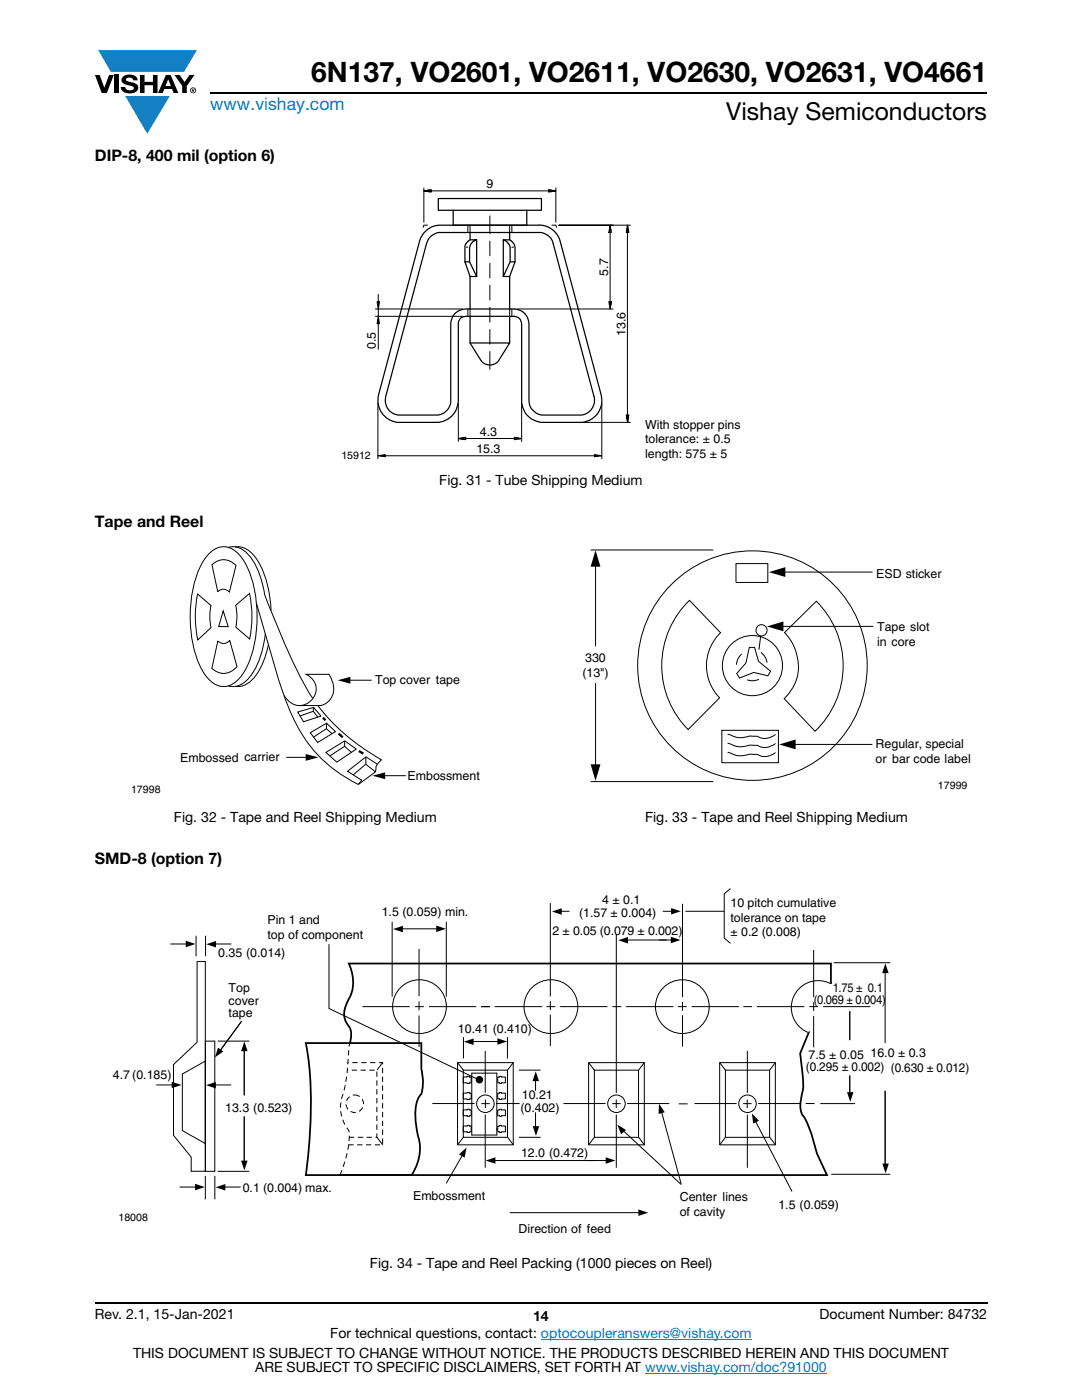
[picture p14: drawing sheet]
<svg xmlns="http://www.w3.org/2000/svg" width="216mm" height="279mm" viewBox="0 0 216 279" stroke-linecap="round" stroke-linejoin="round" font-family="sans-serif">
<defs><g id="words">
<text font-size="5.6" x="62.1" y="16.4">6N137, VO2601, VO2611, VO2630, VO2631, VO4661</text>
<text font-size="4.9" x="144.9" y="24">Vishay Semiconductors</text>
<text font-size="3.5" fill="#007ec4" x="42" y="21.9">www.vishay.com</text>
<g font-size="3.2">
<text x="18.9" y="32.1">DIP-8, 400 mil (option 6)</text>
<text x="18.9" y="105.2">Tape and Reel</text>
<text x="18.9" y="172.3">SMD-8 (option 7)</text>
</g>
<g font-size="2.8">
<text x="87.7" y="96.9">Fig. 31 - Tube Shipping Medium</text>
<text x="34.7" y="164">Fig. 32 - Tape and Reel Shipping Medium</text>
<text x="128.7" y="164">Fig. 33 - Tape and Reel Shipping Medium</text>
<text x="73.8" y="253.1">Fig. 34 - Tape and Reel Packing (1000 pieces on Reel)</text>
<text x="18.9" y="263.3">Rev. 2.1, 15-Jan-2021</text>
<text x="106.4" y="263.6">14</text>
<text x="163.6" y="263.3">Document Number: 84732</text>
<text x="65.9" y="267.1">For technical questions, contact: optocoupleranswers@vishay.com</text>
<text x="26.5" y="271">THIS DOCUMENT IS SUBJECT TO CHANGE WITHOUT NOTICE. THE PRODUCTS DESCRIBED HEREIN AND THIS DOCUMENT</text>
<text x="50.9" y="273.8">ARE SUBJECT TO SPECIFIC DISCLAIMERS, SET FORTH AT www.vishay.com/doc?91000</text>
</g>
<g font-size="2.5">
<text x="97.1" y="37.6">9</text>
<text x="121.3" y="55" transform="rotate(-90 121.3 55)">5.7</text>
<text x="75" y="69.7" transform="rotate(-90 75 69.7)">0.5</text>
<text x="124.8" y="67" transform="rotate(-90 124.8 67)">13.6</text>
<text x="95.7" y="87">4.3</text>
<text x="128.7" y="85.5">With stopper pins</text>
<text x="128.7" y="88.5">tolerance: ± 0.5</text>
<text x="95" y="90.4">15.3</text>
<text x="128.7" y="91.5">length: 575 ± 5</text>
<text x="174.8" y="115.3">ESD sticker</text>
<text x="175" y="126">Tape slot</text>
<text x="175" y="129">in core</text>
<text x="74.9" y="136.5">Top cover tape</text>
<text x="116.2" y="135.1">(13&quot;)</text>
<text x="116.8" y="132.2">330</text>
<text x="174.7" y="149.3">Regular, special</text>
<text x="36" y="152.1">Embossed carrier</text>
<text x="81.3" y="155.6">Embossment</text>
<text x="174.7" y="152.3">or bar code label</text>
<text x="53.4" y="184.5">Pin 1 and</text>
<text x="76.2" y="182.8">1.5 (0.059) min.</text>
<text x="115.5" y="183">(1.57 ± 0.004)</text>
<text x="120.2" y="180.4">4 ± 0.1</text>
<text x="145.8" y="180.9">10 pitch cumulative</text>
<text x="145.8" y="183.9">tolerance on tape</text>
<text x="43.5" y="191.1">0.35 (0.014)</text>
<text x="53.4" y="187.4">top of component</text>
<text x="110.3" y="186.7">2 ± 0.05 (0.079 ± 0.002)</text>
<text x="145.8" y="186.9">± 0.2 (0.008)</text>
<text x="166.2" y="197.9">1.75 ± 0.1</text>
<text x="45.6" y="198">Top</text>
<text x="45.6" y="200.5">cover</text>
<text x="45.6" y="203">tape</text>
<text x="162.4" y="200.4">(0.069 ± 0.004)</text>
<text x="91.4" y="206.2">10.41 (0.410)</text>
<text x="22.5" y="215.4">4.7 (0.185)</text>
<text x="160.8" y="213.8">(0.295 ± 0.002) (0.630 ± 0.012)</text>
<text x="161.3" y="211.4">7.5 ± 0.05</text>
<text x="173.7" y="211">16.0 ± 0.3</text>
<text x="44.9" y="222">13.3 (0.523)</text>
<text x="103.8" y="221.8">(0.402)</text>
<text x="104.1" y="219.4">10.21</text>
<text x="104" y="230.9">12.0 (0.472)</text>
<text x="48.4" y="237.9">0.1 (0.004) max.</text>
<text x="82.4" y="239.6">Embossment</text>
<text x="135.6" y="239.7">Center lines</text>
<text x="135.6" y="242.8">of cavity</text>
<text x="155.3" y="241.2">1.5 (0.059)</text>
<text x="103.5" y="246.1">Direction of feed</text>
</g>
<g font-size="2.1">
<text x="68.1" y="91.5">15912</text>
<text x="26.2" y="158.2">17998</text>
<text x="187.2" y="157.5">17999</text>
<text x="23.6" y="243.6">18008</text>
</g>
</g></defs>
<g fill="#147fc3">
<path d="M19.6 10h19.7l-2.6 4.3h-1.1h-13.5z"/>
<path d="M25 19.2h8.9l-4.5 7.5z"/>
</g>
<g fill="#000">
<path d="M18.9 15h1l.9 2.5 1-2.5h.9l-1.4 3.6h-1zM22.9 15h.9v3.6h-.9zM24.6 15.3a2.1 2.1 0 0 1 2.8 .3l.1 .4h-.9a.79 .79 0 0 0-.7-.5 .79 .79 0 0 0-.8 .4l.3 .3 1 .2a1.08 1.08 0 0 1 1.2 1 1.08 1.08 0 0 1-1.1 1.2 1.73 1.73 0 0 1-2.4-1.2h.9a.96 .96 0 0 0 .8 .6 .96 .96 0 0 0 .9-.4 1.31 1.31 0 0 0-1.2-.6 1.03 1.03 0 0 1-1.1-.6 1.03 1.03 0 0 1 .2-1.1zM27.9 15h.9v1.3h1.7v-1.3h.9v3.6h-.9v-1.6h-1.7v1.6h-.9zM34.8 15h1.1l.9 1.4 1-1.4h1l-1.5 2.2v1.4h-.9v-1.4zM118.8 109.8l1 3.3h-1.9zM153.4 114.2l3.3-1v1.9zM67.4 135.8l2.5-.7v1.3zM153 125l3.3-1v2zM61 150.5l2.5 .7-2.5 .6zM74.3 154.8l2.6-.7v1.4zM117.9 152.5h1.9l-1 3.3z"/>
<path d="M155.5 148.6l3.3-1v1.9zM37.1 187.7l1.9 .7-1.9 .6zM41.2 188.4l1.9-.6v1.3zM78.4 185.4l2-.6v1.3zM87 184.7l2 .7-2 .6zM110.1 181.9l2-.6v1.3zM123.4 187.6l1.9-.6v1.3zM133.9 187l1.9 .6-1.9 .6zM133.9 181.2l2 .7-2 .6zM176.7 192.3l.6 1.9h-1.3zM34.3 215.9l1.9 .6-1.9 .7zM41.1 216.6l2-.7v1.3z"/>
<path d="M48.2 203.8l-4.4 6.1zM43.5 209.1l1.1 .7-1.7 1.2zM48.8 207.8l.6 2h-1.3zM92.6 207.9l1.9-.6v1.2zM99.2 207.2l2 .7-2 .6zM106.9 213.8l.6 2h-1.2zM169 218h1.3l-.6 1.9zM38.9 236.3l2 .6-2 .6zM43 236.9l2-.6v1.3zM48.1 231.6h1.3l-.6 2zM91.6 230.4l1.5-1.4-.4 2zM96.9 231.6l2-.6v1.3z"/>
<path d="M106.3 224.8h1.3l-.7 1.9zM120.9 231l1.9 .6-1.9 .7zM123.2 224.4l1.7 1.1-1 .8zM131.5 220.3l1.2 1.7-1.3 .3zM150 222.2l1.5 1.5-1.2 .5zM176.1 232.2h1.3l-.7 2zM127.4 241.4l1.9 .6-1.9 .7z"/>
<path d="M33.6 15.9l.5 1.3h-1.1zM33.1 15l-1.6 3.6h1l.3-.8h1.5l.3 .8h1l-1.6-3.6z"/>
<path d="M38.4 17.8h.2v.2h-.2zM38.3 17.7v.7h.1v-.3l.4 .3-.2-.3 .2-.2-.1-.2z"/>
<path d="M38.1 18a.46 .46 0 0 1 .9 0 .46 .46 0 0 1-.9 0zM37.9 18a.6 .6 0 0 0 1.2 0 .6 .6 0 0 0-1.2 0z"/>
<circle cx="95.7" cy="215.5" r=".75"/>
</g>
<path d="M42 18.6h155M18.9 260h178.1" fill="none" stroke="#000" stroke-width=".36"/>
<path d="M107.9 267.3h42.1M128.7 274h36.3" fill="none" stroke="#007ec4" stroke-width=".2"/>
<g fill="none" stroke="#000" stroke-width=".2">
<path d="M84.6 38.1l1.4-.2v.4l-1.4-.2h1.4v.1h-.6M84.6 37.5v6.9M86 37.9l-1.3 .2M86 38.1h24.9l-1.4-.2v.4l1.4-.2M110 37.9h-.5v.3h.6M110.9 37.5v6.9M75.5 58.7v1.5M85.3 44.9h-.7l-.2 .5M93 49.3h.4M93.4 44.9v1.5M93.8 44.9v1.5M97.7 43.1v3.5"/>
<path d="M97.7 48.1v2.9M97.7 52.5v3M97.7 56.9v3M101.7 44.9v1.5M102.1 44.9v1.5M102.1 49.3h.4M110.1 44.9h.8l.2 .5M121.7 46.4v-1.5l-.2 1.5h.5l-.3-1.5-.2 1.5M121.9 45.8v.6h-.2v13.8h-.1v.6M122.3 44.9h-10.8h14.3M125.1 45.7v.7M125.2 44.9l.3 1.5h-.5l.2-1.5v37.9"/>
<path d="M125.4 45.9v.5h-.2M74.9 61.7h17.4M74.9 63.1h17.4M75.2 60.2h.5l-.2 1.5zM75.4 61v-.8h.1v1.2M75.4 63.8v.8M75.5 61.7v1.4l-.3 1.5h.5l-.2-1.5M75.5 63.4v6.3M93.4 61.7v1.4M93.8 61.7v1.4M97.7 61.3v3M97.7 65.8v2.9"/>
<path d="M97.7 70.2v3.5M101.7 61.7v1.4M102.1 61.7v1.4M103.2 61.7h19.1M121.7 60.2v1.5M122 60.2h-.5l.2 1.5 .3-1.5-.1 .6M75.4 91l1.5-.3v.5zM75.4 80.5v11M75.6 90.9h1.3v.2h-.8M91.5 80.5v7.6M92 87.4l11.8 .2M92.9 87.3v.5l-1.4-.3 1.4-.2v.3h-1.2"/>
<path d="M102.6 87.4h.9M102.6 87.3l1.5 .2-1.5 .3zM104.1 80.5v7.6M116.3 84.3h9.5M118.6 91.1h.8M118.6 90.7l1.5 .3-1.5 .2zM119.9 90.9l-43 .1M120.1 80.5v11M125.1 83.6v-.8h.1v1.5l.3-1.5h-.5l.2 1.5M125.4 82.8l-.2 1.4M39.4 118.5l2.7 2.3a10.8 10.8 0 0 0 0 4.5l-2.6 2.4a22.1 22.1 0 0 1-.1-9.2zM41.5 110.7a3.8 3.8 0 0 1 6.3 0 18.1 18.1 0 0 1 3.4 10.6 22.8 22.8 0 0 1-2.8 13.2 4.2 4.2 0 0 1-5.4 2.1 9.5 9.5 0 0 1-3.9-5.6 25.9 25.9 0 0 1 1.1-18.4z"/>
<path d="M42.3 112.7a3.2 3.2 0 0 1 4.8 .1l-1.3 5.4a1.55 1.55 0 0 0-2.4-.1zM45.5 109.3l.3-.1a3.8 3.8 0 0 1 3.7 1.4 16.7 16.7 0 0 1 3.4 8.3l1 2.5a120.4 120.4 0 0 0 8.5 18M46.9 109.1a4.1 4.1 0 0 1 4.2 2.3 20 20 0 0 1 3 10.4M117.9 109.8h24.4M118.8 111.8v17.2M137.6 119.8l6.2 6.5a9.1 9.1 0 0 0-.2 13l-6.3 6.3a18.1 18.1 0 0 1 .3-25.8zM146.9 112.5h6.3v3.7h-6.3zM155.4 114.2h18.7M43.5 128a1.57 1.57 0 0 0 2.4-.2l1.4 5.3a3.3 3.3 0 0 1-5 .3zM44.5 121.9l1 3.2h-1.9zM47 120.8l2.8-2.4a22.2 22.2 0 0 1 0 9.1l-2.7-2.3 .1-.9a10.6 10.6 0 0 0-.2-3.5zM51.2 120.5l.8 2.6a184.1 184.1 0 0 0 5.9 18.9 27.2 27.2 0 0 0 13.6 14.5l.7-.9"/>
<path d="M52.9 126.5a16.2 16.2 0 0 1-3.5 9.1 3.7 3.7 0 0 1-3.9 1.3M53.6 128.7a12.6 12.6 0 0 1-4 7.6 3.4 3.4 0 0 1-2.7 .7M56.7 138.8a3.3 3.3 0 0 0 4.4 1.7 3.3 3.3 0 0 0 1.6-4.5l-.6-.8-1-.6h4.5a4.1 4.1 0 0 1-.1 5.4l-.5 .4-1 .4h-4.2M69 135.8h5.2M118.8 136.3v16.4M148 130.5a3 3 0 0 0-1.1 2.2M149.5 129.2h1.1l.7 2.8 2.4 1.9-.5 1-2.8-.7-2.8 1.1-.6-.9 1.8-2.1zM151.4 135.6a3 3 0 0 1-2.3 .1M151.8 126.9l-.4 2.8M151.8 130.2a3 3 0 0 1 1.3 2M154.9 125h19.4M156.5 126.3l6.4-6.3a18.1 18.1 0 0 1-.3 25.9l-6.1-6.5a8.8 8.8 0 0 0 1.5-11.3z"/>
<path d="M57.1 151.1h4.8M59.4 142.1l3.2-.9 1.5 1.7-3.5 1.1zM61.9 146.2l3.3-1.9 1.7 1.7-3.5 2.2zM62.5 141.2v.8l.9 1.1M62.6 141.9l-2.7 1M63.5 140.8a40.7 40.7 0 0 0 12.6 10.8l-.8 .9M65 150.2l3.8-2.3 2.3 1.6-3.9 2.6zM65.2 144.4v1l1.1 1M65.2 145.4l-2.6 1.7M68.8 147.9v1.1l1.3 1.2M68.8 148.9l-3 2M73 152.5l-2.5 2.2"/>
<path d="M73 151.1v1.4l1.9 1.5 .1-1 .3-.5M74.9 154.1l-3.3 2.4M75.3 152.5l-2.3-1.5-3.7 2.9 2.9 1.8M75.9 154.8h5.1M117.9 156h24.4M144 145.8h11.3v6.4h-11.3zM145.2 150.2l.8 .2a4.1 4.1 0 0 0 3.6 .1h1.5a3 3 0 0 0 3.7-.3M145.2 148.3l.8 .3a4.1 4.1 0 0 0 3.6 .1h1.5a3 3 0 0 0 3.7-.3M145.2 146.5l.8 .3a4.1 4.1 0 0 0 3.6 .1h1.5a3 3 0 0 0 3.7-.3M157.6 148.6h16.5M145.8 177.3l-1.3 1.1v8.8l1.3 1.1M34 188.4h4"/>
<path d="M39.1 186.8v4M39.3 191.9h1.7v41.8h-2.9v-2.8l-3.5-4.3v-14.1l4.7-4.5zM41 186.8v4M42.2 188.4h4M65.6 188.4v12.9l29.9 14.2M78.2 184v14.9M80.2 185.4h7.7M83.6 189.4v9.4M83.6 199.8v1.8M89.1 184v14.9M109.8 180.2v18.6M109.8 199.8v1.8"/>
<path d="M111.2 181.9h2.4M123 186.4v31.7M125.1 187.6h9.7M132.2 181.9h2.6M136.2 180.4v18.6M136.2 200v1.7M136.8 181.9h7.7M162.4 189.6v9.4M162.4 200v1.8M165.8 196.4a5.4 5.4 0 0 0-7.4 2.4 5.4 5.4 0 0 0 2.9 7.3M166.3 192.1h11.3M176.6 193.2v15"/>
<path d="M31.2 216.5h4M36.4 214.3l4.6-2.5v16.4l-4.6-2.6zM41 207.8h1.9v26h-1.9zM42.1 216.5h4M43.4 207.8h6.3M48.2 203.8l-4.4 6.1M48.7 208.9v9.7M72.3 200.9h9.5M76.4 212.1l-1.2 1.4M82.8 200.9h1.8M83.6 202.7v6.2M85.6 200.9h9.4"/>
<path d="M91.3 212.1h11.1v16.4h-11.1zM91.3 212.1l1.2 1.5M92.4 214.9l1.3-.1v.1h.3v1.2h-.3v.1l-1.3-.1zM92.4 218.2h.8v-.2l.8 .2v1.1l-.8 .1v-.1h-.8zM92.4 213.6h8.9v13.4h-8.9zM92.5 207v4.2M94.1 214.2h5v12.3h-5zM94.4 207.9h5.8M96 200.9h1.8M96.8 209.7v8.4M96.9 219.4v1.7M98.7 200.9h9.4"/>
<path d="M99.3 214.9l.8-.1v.1h.7v1.2l-1.1 .1v-.1h-.4zM99.3 218.2l.8-.2v.2h.7v1.1l-1.1 .1v-.1h-.4zM101.3 207v4.2M102.4 212.1l-1.1 1.4M103.5 213.6h4.4M106.9 214.8v2.8M109 200.9h1.8M109.8 202.5v6.2M111.8 200.9h9.4M117.4 212.1h11.2v16.4h-11.2zM117.5 212.1l1.1 1.5M118.6 213.6h8.8v13.4h-8.8z"/>
<path d="M122.2 200.9h1.8M123 219.4v1.7M124.9 200.9h9.5M128.6 212.1l-1.2 1.4M135.3 200.9h1.7M136.2 202.6v6.3M138 200.9h9.4M143.6 212.1h11.1v16.4h-11.1zM143.6 212.1l1.2 1.5M144.7 213.6h8.9v13.4h-8.9zM148.3 200.9h1.8M149.1 219.4v1.7"/>
<path d="M149.1 209.7v8.4M151.1 200.9h9.4M154.7 212.1l-1.1 1.4M161.5 200.9h1.8M162.4 202.8v6.2M164.2 200.9h9.5M169.6 201.8v5.8M169.6 214.6v4.2M176.6 217.7v15.4M35.8 236.9h4M41 234.7v4.6M42.9 234.7v4.6"/>
<path d="M43.4 233.8h6.3M44 236.9h4M48.7 222.8v9.7M75.2 227l1.2 1.5M86.3 220.2h8.4M92.4 224.7l1.3-.1v.1h.3v1.2l-.8 .1v-.1h-.8zM92.4 221.5h.8v-.1l.8 .1v1.2h-.3v.1l-1.3-.1zM92.5 227l-1.2 1.5M92.6 229.9l-3.6 6.3M96 220.3h1.7M96.8 222.4v10.6M97.9 231.6h23.9"/>
<path d="M99 220.2h4.7M99.3 221.5l.8-.1v.1h.7v1.2l-1.1 .1v-.1h-.4zM99.3 224.7l.8-.1v.1h.7v1.2l-1.1 .1v-.1h-.4zM101.3 227l1.1 1.5M103.5 227h4.4M106.9 222v3.6M112.4 220.2h8.4M118.6 227l-1.1 1.5M122.2 220.3h1.6M123 222.4v10.6M123.9 225.2l12.1 11.2M125.1 220.2h8.4"/>
<path d="M127.4 227l1.2 1.5M131.8 221.2l4.1 15.1M135.4 220.3h1.8M138.6 220.2h8.4M144.8 227l-1.2 1.5M148.3 220.3h1.7M149.1 222.4v10.6M150.4 223.1l7.6 14.7M151.3 220.2h8.4M153.6 227l1.1 1.5M160.8 220.2h1.7M163.7 220.2h6.9"/>
<path d="M165.9 234.4h11.7M101.7 242h26.6"/>
<circle cx="150.1" cy="132.8" r="6"/>
<circle cx="150.1" cy="132.8" r="22.9"/>
<circle cx="152" cy="125.8" r="1.11"/>
<circle cx="83.7" cy="200.9" r="5.4"/>
<circle cx="109.9" cy="200.9" r="5.4"/>
<circle cx="136.2" cy="200.9" r="5.4"/>
<circle cx="96.9" cy="220.3" r="1.75"/>
<circle cx="123" cy="220.3" r="1.75"/>
<circle cx="149.2" cy="220.3" r="1.75"/>
</g>
<g fill="none" stroke="#000" stroke-width=".25">
<path d="M87.5 39.6h20.5v2.4h-20.5zM84.9 46.1a4.3 4.3 0 0 1 2.6-1.2h20a4.3 4.3 0 0 1 4.3 3.3l8.1 30.5a4.4 4.4 0 0 1-3.7 5.6h-8.2a4.4 4.4 0 0 1-3.9-3.9v-15.8a1.5 1.5 0 0 0-1.5-1.5l-10 .1a1.37 1.37 0 0 0-1.1 1.1v15.6a4.4 4.4 0 0 1-4.5 4.4h-7.7a4.4 4.4 0 0 1-3.7-5.6l8.1-30.5a4.2 4.2 0 0 1 1.2-2.1zM85.7 47.4a3.4 3.4 0 0 1 1.8-1h20.5a2.96 2.96 0 0 1 2.4 2.2l8.1 30.5a2.98 2.98 0 0 1-2.4 3.7h-8a3.1 3.1 0 0 1-2.6-2.9v-15.3a2.98 2.98 0 0 0-2.9-2.9h-9.7a2.99 2.99 0 0 0-3 2.9v15.7a3 3 0 0 1-2.4 2.5h-8.1a2.99 2.99 0 0 1-2.4-3.7l8.1-30.5zM90.4 42v2.9h14.7v-2.9M92.8 52.3v-3.2l.1-.4 .9-.8h1.3l-.8 .4-.6 1v3h-.9l1 2.9v6.5M93.7 52.3l1.4 2.9h-1.3M93.8 46.4v1.5M95.1 47.9v7.3M100.4 47.9h1.4a2.15 2.15 0 0 1 1 1.4v3M100.4 55.2l1.4-2.9v-3l-.2-.4a1.98 1.98 0 0 0-1.2-1v7.3h1.3v6.5M101.7 46.4v1.5M101.8 52.3h1l-1.1 2.9"/>
<path d="M93.8 63.1v5.3h7.9l-2.1 3.4a2.18 2.18 0 0 1-3.7 0l-2.1-3.4M101.7 63.1v5.3"/>
</g>
<path d="M64.4 143.2l.6 .6M67.6 146.4l.8 .7M71.6 149.9l.9 .5" fill="none" stroke="#000" stroke-width=".46"/>
<g fill="none" stroke="#000" stroke-width=".2" stroke-dasharray="1.1 .7" stroke-linecap="butt">
<path d="M67.8 234.5a17.7 17.7 0 0 0 1.8-8.8 7.9 7.9 0 0 1-.9-8.1 58.4 58.4 0 0 0 .9-8.8l.2-.6M69.5 228.5h6.8v-16.4h-6.9M69.6 227h5.6v-13.4h-6"/>
<circle cx="70.8" cy="220.3" r="1.75"/>
</g>
<path d="M165.8 196.4v-4.1h-96.2a8 8 0 0 1-.3 7.7 4.2 4.2 0 0 0 .3 4.8 4.1 4.1 0 0 1 .2 3.4M61 208.2h23.1v5.2l.2 1.1a7.7 7.7 0 0 1-.4 4l-.2 .2a7.5 7.5 0 0 0-.8 4.9l.6 3.3a8.8 8.8 0 0 1-1.4 7.6h-21.1l.1-.7a95.2 95.2 0 0 0 .3-23.5zM161.3 206.1l-1.6 4.1 .3 2.8a14.7 14.7 0 0 1-.2 6.8 3.9 3.9 0 0 0 .7 3.1l1.2 2.9 1.3 4.4 2 4.3h-97.2" fill="none" stroke="#000" stroke-width=".35"/>
<use href="#words"/>
</svg>
